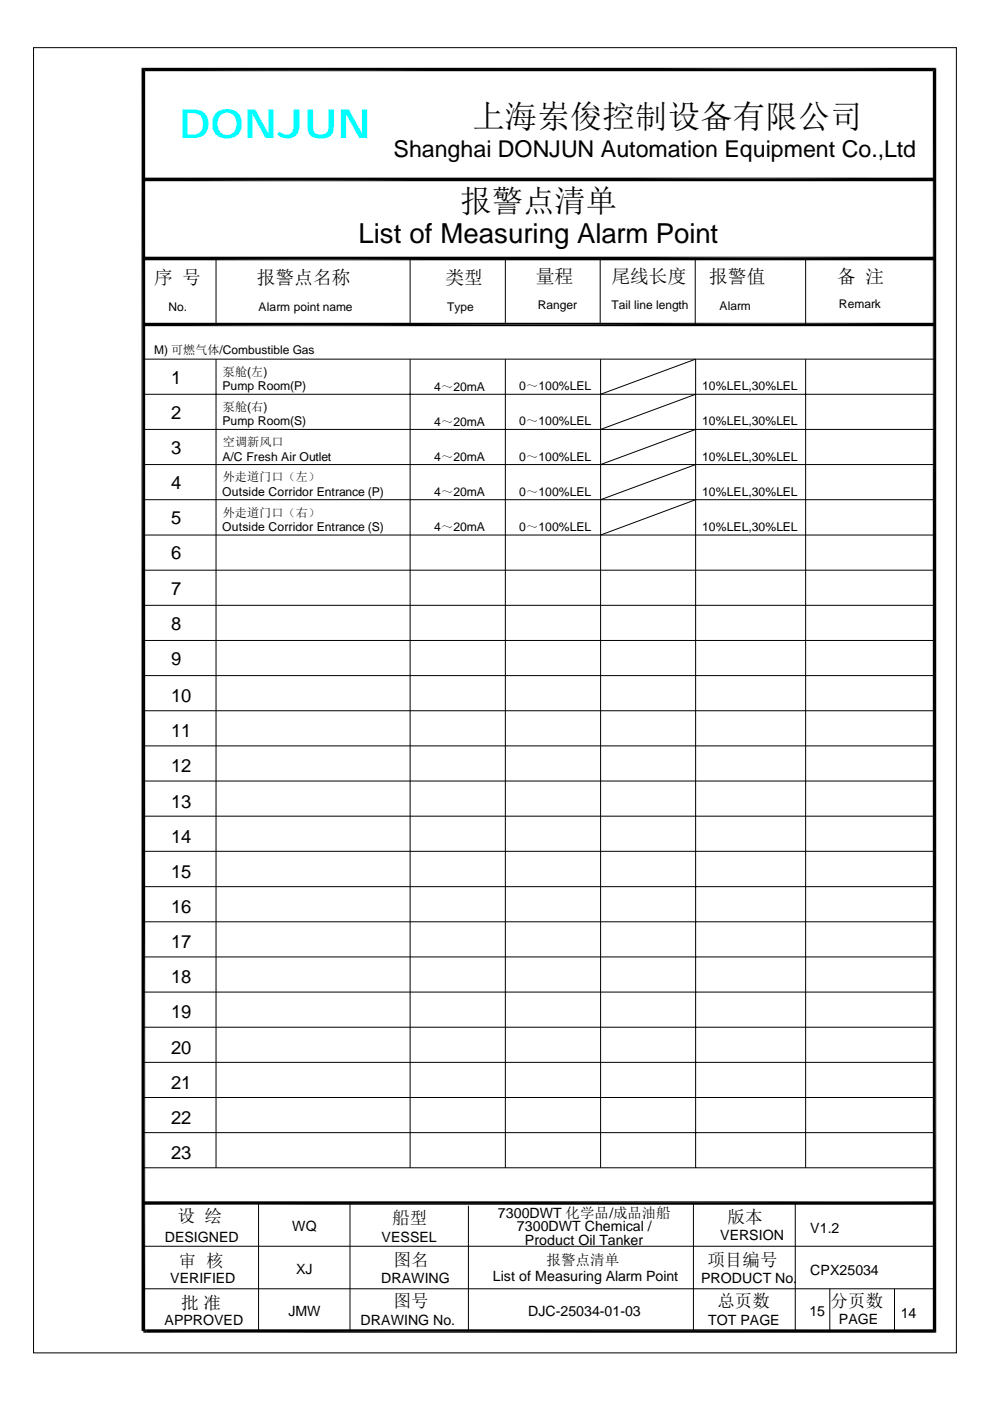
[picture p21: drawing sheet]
<svg xmlns="http://www.w3.org/2000/svg" width="210mm" height="297mm" viewBox="0 0 210 297" stroke-linecap="round" stroke-linejoin="round" font-family="sans-serif">
<defs><g id="words">
<text font-size="8.5" fill="#0ff" x="38" y="29.3">DONJUN</text>
<text font-size="6.9" x="100.2" y="27.1">上海岽俊控制设备有限公司</text>
<text font-size="6.6" x="97.6" y="44.9">报警点清单</text>
<text font-size="5.8" x="76" y="51.5">List of Measuring Alarm Point</text>
<text font-size="4.9" x="83.4" y="33.4">Shanghai DONJUN Automation Equipment Co.,Ltd</text>
<g font-size="4">
<text x="113.6" y="60">量程</text>
<text x="129.6" y="60">尾线长度</text>
<text x="32.7" y="60.3">序 号</text>
<text x="54.4" y="60.3">报警点名称</text>
<text x="94.4" y="60.3">类型</text>
<text x="150.4" y="60.1">报警值</text>
<text x="177.5" y="60">备 注</text>
</g>
<g font-size="3.9">
<text x="36.3" y="81.4">1</text>
<text x="36.3" y="88.8">2</text>
<text x="36.3" y="96.3">3</text>
<text x="36.3" y="103.7">4</text>
<text x="36.3" y="111.2">5</text>
<text x="36.3" y="118.6">6</text>
<text x="36.3" y="126.1">7</text>
<text x="36.3" y="133.5">8</text>
<text x="36.3" y="141">9</text>
<text x="36.3" y="148.8">10</text>
<text x="36.3" y="156.3">11</text>
<text x="36.3" y="163.8">12</text>
<text x="36.3" y="171.2">13</text>
<text x="36.3" y="178.7">14</text>
<text x="36.3" y="186.1">15</text>
<text x="36.3" y="193.6">16</text>
<text x="36.3" y="201">17</text>
<text x="36.3" y="208.5">18</text>
<text x="36.3" y="215.9">19</text>
<text x="36.3" y="223.4">20</text>
<text x="36.3" y="230.9">21</text>
<text x="36.3" y="238.3">22</text>
<text x="36.3" y="245.8">23</text>
</g>
<g font-size="3.7">
<text x="37.6" y="259.2">设 绘</text>
<text x="83.1" y="259.4">船型</text>
<text x="154.3" y="259.4">版本</text>
<text x="37.9" y="268.6">审 核</text>
<text x="83.4" y="268.3">图名</text>
<text x="150" y="268.4">项目编号</text>
<text x="38.4" y="277.5">批 准</text>
<text x="83.4" y="277.1">图号</text>
<text x="152.1" y="277.1">总页数</text>
<text x="176.1" y="277.1">分页数</text>
</g>
<text font-size="3.1" x="115.9" y="268.3">报警点清单</text>
<g font-size="3">
<text x="34.9" y="263.3">DESIGNED</text>
<text x="62" y="261">WQ</text>
<text x="80.9" y="263.3">VESSEL</text>
<text x="105.6" y="258.3">7300DWT 化学品/成品油船</text>
<text x="109.6" y="261.1">7300DWT Chemical /</text>
<text x="152.7" y="262.8">VERSION</text>
<text x="171.8" y="261.4">V1.2</text>
<text x="111.3" y="264">Product Oil Tanker</text>
<text x="36.1" y="272.1">VERIFIED</text>
<text x="62.8" y="270.1">XJ</text>
<text x="80.8" y="272">DRAWING</text>
<text x="104.5" y="271.6">List of Measuring Alarm Point</text>
<text x="148.6" y="272">PRODUCT No.</text>
<text x="171.8" y="270.4">CPX25034</text>
<text x="34.9" y="281">APPROVED</text>
<text x="61.2" y="279.1">JMW</text>
<text x="76.5" y="280.8">DRAWING No.</text>
<text x="112" y="279">DJC-25034-01-03</text>
<text x="150.2" y="281">TOT PAGE</text>
<text x="171.6" y="279.1">15</text>
<text x="177.8" y="280.7">PAGE</text>
<text x="191" y="279.5">14</text>
</g>
<g font-size="2.6">
<text x="47.2" y="82.7">Pump Room(P)</text>
<text x="47.2" y="79.7">泵舱(左)</text>
<text x="92.1" y="82.9">4～20mA</text>
<text x="110.1" y="82.7">0～100%LEL</text>
<text x="148.9" y="82.7">10%LEL,30%LEL</text>
<text x="47.2" y="87.2">泵舱(右)</text>
<text x="47.2" y="90.2">Pump Room(S)</text>
<text x="47.2" y="94.6">空调新风口</text>
<text x="92.1" y="90.3">4～20mA</text>
<text x="110.1" y="90.2">0～100%LEL</text>
<text x="148.9" y="90.2">10%LEL,30%LEL</text>
<text x="47.2" y="97.6">A/C Fresh Air Outlet</text>
<text x="92.1" y="97.8">4～20mA</text>
<text x="110.1" y="97.6">0～100%LEL</text>
<text x="148.9" y="97.6">10%LEL,30%LEL</text>
<text x="47.1" y="105.1">Outside Corridor Entrance (P)</text>
<text x="47.2" y="102.1">外走道门口（左）</text>
<text x="92.1" y="105.2">4～20mA</text>
<text x="110.1" y="105.1">0～100%LEL</text>
<text x="148.9" y="105.1">10%LEL,30%LEL</text>
<text x="47.1" y="112.6">Outside Corridor Entrance (S)</text>
<text x="47.2" y="109.6">外走道门口（右）</text>
<text x="92.1" y="112.7">4～20mA</text>
<text x="110.1" y="112.6">0～100%LEL</text>
<text x="148.9" y="112.6">10%LEL,30%LEL</text>
</g>
<g font-size="2.5">
<text x="35.7" y="65.9">No.</text>
<text x="54.8" y="65.9">Alarm point name</text>
<text x="94.8" y="65.9">Type</text>
<text x="114" y="65.6">Ranger</text>
<text x="129.6" y="65.6">Tail line length</text>
<text x="152.6" y="65.6">Alarm</text>
<text x="177.9" y="65.3">Remark</text>
<text x="32.7" y="75">M) 可燃气体/Combustible Gas</text>
</g>
</g></defs>
<g fill="none" stroke="#000" stroke-width=".21">
<path d="M7.1 10.1h195.7v276.7h-195.7zM30.4 14.8h167.7v267.4h-167.7zM30.4 38h167.7M30.4 54.8h167.7M45.8 54.8v14M87 54.8v14M107.1 54.8v14M127.3 54.8v14M147.4 54.8v14M170.8 54.8v14M30.4 76.1h167.7M45.8 76.1v171.5"/>
<path d="M87 76.1v171.5M107.1 76.1v171.5M127.3 76.1v171.5M170.8 76.1v171.5M30.4 83.6h167.7M30.4 91h167.7M30.4 98.5h167.7M127.3 83.6l20.2-7.5v171.5M147.5 91l-20.2 7.5M147.5 98.5l-20.2 7.4M147.5 83.6l-20.2 7.4M30.4 105.9h167.7"/>
<path d="M30.4 113.4h167.7M147.5 105.9l-20.2 7.5M30.4 120.9h167.7M30.4 128.3h167.7M30.4 135.8h167.7M30.4 143.2h167.7M30.4 150.7h167.7M30.4 158.1h167.7M30.4 165.6h167.7M30.4 173h167.7M30.4 188h167.7M30.4 195.4h167.7"/>
<path d="M30.4 180.5h167.7M30.4 202.9h167.7M30.4 210.3h167.7M30.4 217.8h167.7M30.4 225.2h167.7M30.4 232.7h167.7M30.4 240.1h167.7M30.4 247.6h167.7M30.4 255.1h167.7M54.8 255.1v27.1M74.2 255.1v27.1M99.3 255.6v26.6"/>
<path d="M147 255.1v27.1M168.6 255.1v27.1M30.4 273.2h167.7M30.4 264.2h167.7M175.9 273.2v9M189.7 273.2v9"/>
</g>
<g fill="#000">
<path d="M30 14.4h168.5l-167.7 .7zM30.8 15.1l167.7-.7-.7 .7zM197.8 15.1l.7 267.5-.7-.8zM197.8 15.1l.7-.7v268.2zM30.4 37.7h167.7l-167.7 .7zM30.4 38.4l167.7-.7v.7zM30.4 55.2l167.7-.8v.8zM30.4 54.4h167.7l-167.7 .8zM30.4 68.4h167.7l-167.7 .8zM30.4 69.2l167.7-.8v.8zM30.4 254.7h167.7l-167.7 .7zM30.4 255.4l167.7-.7v.7z"/>
<path d="M30 14.4l.8 267.8h-.8zM30 14.4l.8 .7v267.1zM31.1 281.8v.8h-.7zM30.4 281.8h.7l-.7 .8zM31.1 281.8h166.7l-166.7 .8zM31.1 282.6l166.7-.8 .7 .8z"/>
</g>
<use href="#words"/>
</svg>
